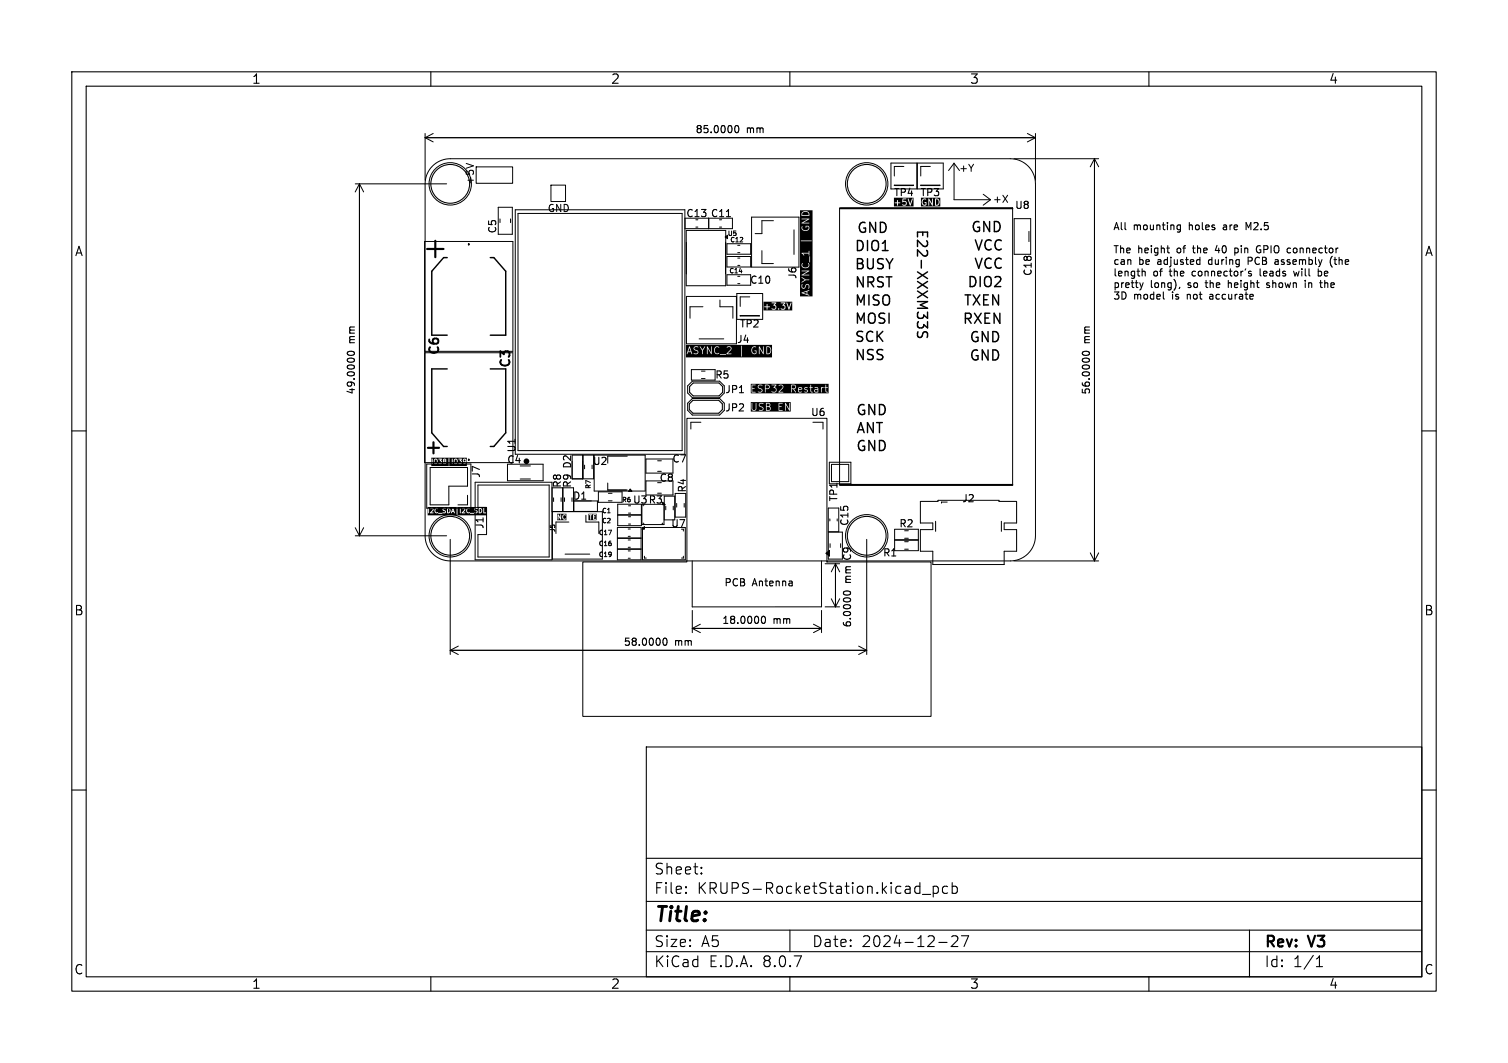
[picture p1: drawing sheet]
<svg xmlns="http://www.w3.org/2000/svg" width="210mm" height="148mm" viewBox="0 0 210 148" stroke-linecap="round" stroke-linejoin="round" font-family="sans-serif">
<defs><g id="words">
<text font-size="4.2" x="58.9" y="32.7" transform="rotate(90 58.9 32.7)">+</text>
<g font-size="2.8">
<text x="61.7" y="63.9" transform="rotate(-90 61.7 63.9)">+</text>
<text x="91" y="128.9">Title:</text>
</g>
<g font-size="2.1">
<text x="91" y="124.7">File:</text>
<text x="91" y="122">Sheet:</text>
<text x="97.1" y="124.7">KRUPS-RocketStation.kicad_pcb</text>
<text x="91" y="134.9">KiCad</text>
<text x="91" y="132.1">Size:</text>
<text x="97.7" y="132.1">A5</text>
<text x="98.7" y="134.9">E.D.A.</text>
<text x="106.3" y="134.9">8.0.7</text>
<text x="113" y="132.1">Date:</text>
<text x="120" y="132.1">2024-12-27</text>
<text x="176" y="132.3">Rev:</text>
<text x="176" y="134.9">Id:</text>
<text x="180.1" y="134.9">1/1</text>
<text x="182.4" y="132.3">V3</text>
</g>
<g font-size="1.9">
<text x="118.9" y="35.1">DIO1</text>
<text x="119.3" y="32.5">GND</text>
<text x="127.6" y="31.9" transform="rotate(90 127.6 31.9)">E22-XXXM33S</text>
<text x="135.1" y="32.4">GND</text>
<text x="135.6" y="35">VCC</text>
<text x="118.9" y="37.6">BUSY</text>
<text x="118.9" y="40.1">NRST</text>
<text x="134.6" y="40.1">DIO2</text>
<text x="135.6" y="37.5">VCC</text>
<text x="118.9" y="42.7">MISO</text>
<text x="118.9" y="47.7">SCK</text>
<text x="118.9" y="45.2">MOSI</text>
<text x="134" y="45.2">RXEN</text>
<text x="134.1" y="42.6">TXEN</text>
<text x="134.9" y="47.7">GND</text>
<text x="118.9" y="50.2">NSS</text>
<text x="134.9" y="50.3">GND</text>
<text x="119.1" y="57.9">GND</text>
<text x="119.1" y="62.9">GND</text>
<text x="119.1" y="60.4">ANT</text>
</g>
<g font-size="1.8">
<text x="35" y="11.9">1</text>
<text x="85" y="11.9">2</text>
<text x="135" y="11.9">3</text>
<text x="185" y="11.9">4</text>
<text x="10.3" y="35.9">A</text>
<text x="198.4" y="35.9">A</text>
<text x="61.5" y="49.6" transform="rotate(-90 61.5 49.6)">C6</text>
<text x="71.4" y="51.4" transform="rotate(-90 71.4 51.4)">C3</text>
<text x="10.3" y="85.9">B</text>
<text x="198.3" y="85.9">B</text>
<text x="10.3" y="135.9">C</text>
<text x="35" y="137.9">1</text>
<text x="85" y="137.9">2</text>
<text x="135" y="137.9">3</text>
<text x="185" y="137.9">4</text>
<text x="198.3" y="135.9">C</text>
</g>
<g font-size="1.4">
<text x="96.8" y="18.7">85.0000</text>
<text x="104" y="18.7">mm</text>
<text x="133.5" y="24">+Y</text>
<text x="66.1" y="25.8" transform="rotate(-90 66.1 25.8)">+5V</text>
<text x="76.2" y="29.6">GND</text>
<text x="124.4" y="27.5">TP4</text>
<text x="128.1" y="27.5">TP3</text>
<text x="138.2" y="28.3">+X</text>
<text x="141.3" y="29.3">U8</text>
<text x="69.3" y="32.6" transform="rotate(-90 69.3 32.6)">C5</text>
<text x="95.5" y="30.4">C13 C11</text>
<text x="155" y="32.1">All</text>
<text x="155" y="35.3">The</text>
<text x="157.9" y="32.1">mounting</text>
<text x="158.5" y="35.3">height</text>
<text x="164.1" y="35.3">of</text>
<text x="165.8" y="32.1">holes</text>
<text x="166.6" y="35.3">the</text>
<text x="170" y="35.3">40</text>
<text x="170.8" y="32.1">are</text>
<text x="172.9" y="35.3">pin</text>
<text x="174.2" y="32.1">M2.5</text>
<text x="176.2" y="35.3">GPIO</text>
<text x="180.7" y="35.3">connector</text>
<text x="104.4" y="39.7">C10</text>
<text x="111.1" y="39" transform="rotate(-90 111.1 39)">J6</text>
<text x="143.9" y="38.5" transform="rotate(-90 143.9 38.5)">C18</text>
<text x="155" y="36.9">can</text>
<text x="155" y="38.6">length</text>
<text x="155" y="40.2">pretty</text>
<text x="155" y="41.8">3D</text>
<text x="157.9" y="41.8">model</text>
<text x="158.6" y="36.9">be</text>
<text x="160.3" y="40.2">long),</text>
<text x="160.6" y="38.6">of</text>
<text x="161.4" y="36.9">adjusted</text>
<text x="163.1" y="38.6">the</text>
<text x="163.5" y="41.8">is</text>
<text x="165.6" y="40.2">so</text>
<text x="165.8" y="41.8">not</text>
<text x="166.5" y="38.6">connector's</text>
<text x="168.4" y="40.2">the</text>
<text x="168.8" y="36.9">during</text>
<text x="169.1" y="41.8">accurate</text>
<text x="171.7" y="40.2">height</text>
<text x="174.5" y="36.9">PCB</text>
<text x="176.1" y="38.6">leads</text>
<text x="177.4" y="40.2">shown</text>
<text x="178.5" y="36.9">assembly</text>
<text x="181.2" y="38.6">will</text>
<text x="182.9" y="40.2">in</text>
<text x="184.7" y="38.6">be</text>
<text x="185.3" y="40.2">the</text>
<text x="186.4" y="36.9">(the</text>
<text x="49.6" y="47.8" transform="rotate(-90 49.6 47.8)">mm</text>
<text x="102.5" y="48">J4</text>
<text x="102.9" y="45.8">TP2</text>
<text x="152" y="47.8" transform="rotate(-90 152 47.8)">mm</text>
<text x="99.5" y="52.9">R5</text>
<text x="49.6" y="55" transform="rotate(-90 49.6 55)">49.0000</text>
<text x="100.9" y="57.5">JP2</text>
<text x="100.9" y="54.9">JP1</text>
<text x="112.8" y="58.1">U6</text>
<text x="152" y="55" transform="rotate(-90 152 55)">56.0000</text>
<text x="70.5" y="64.7">C4</text>
<text x="72" y="63.1" transform="rotate(-90 72 63.1)">U1</text>
<text x="82.5" y="64.9">U2</text>
<text x="93.5" y="64.6">C7</text>
<text x="67" y="66.6" transform="rotate(-90 67 66.6)">J7</text>
<text x="78.3" y="68" transform="rotate(-90 78.3 68)">R8</text>
<text x="79.7" y="69.8">D1</text>
<text x="79.7" y="68" transform="rotate(-90 79.7 68)">R9 D2</text>
<text x="88" y="70.3">U3 R3</text>
<text x="91.8" y="67.3">C8</text>
<text x="95.7" y="68.7" transform="rotate(-90 95.7 68.7)">R4</text>
<text x="116.8" y="69.9" transform="rotate(-90 116.8 69.9)">TP1</text>
<text x="133.9" y="70.1">J2</text>
<text x="67.5" y="73.7" transform="rotate(-90 67.5 73.7)">J1</text>
<text x="93.4" y="73.6">U7</text>
<text x="118.3" y="73.3" transform="rotate(-90 118.3 73.3)">C15</text>
<text x="122.9" y="77.7">R1</text>
<text x="125.1" y="73.6">R2</text>
<text x="100.8" y="81.7">PCB</text>
<text x="104.8" y="81.7">Antenna</text>
<text x="118.7" y="81.2" transform="rotate(-90 118.7 81.2)">mm</text>
<text x="118.7" y="78.2" transform="rotate(-90 118.7 78.2)">C9</text>
<text x="100.5" y="87.1">18.0000</text>
<text x="107.7" y="87.1">mm</text>
<text x="118.7" y="87.5" transform="rotate(-90 118.7 87.5)">6.0000</text>
<text x="86.8" y="90.1">58.0000</text>
<text x="94" y="90.1">mm</text>
</g>
<g font-size=".9">
<text x="101.3" y="33">U5</text>
<text x="101.6" y="33.8">C12</text>
<text x="101.5" y="38.2">C14</text>
<text x="82.4" y="68.2" transform="rotate(-90 82.4 68.2)">R7</text>
<text x="83.7" y="71.6">C1</text>
<text x="86.5" y="70.1">R6</text>
<text x="77.5" y="74.2" transform="rotate(-90 77.5 74.2)">J5</text>
<text x="83.3" y="76.2">C16</text>
<text x="83.3" y="74.7">C17</text>
<text x="83.3" y="77.7">C19</text>
<text x="83.7" y="73">C2</text>
</g>
</g></defs>
<g fill="none" stroke="#000" stroke-width=".15">
<path d="M10 10h190v128h-190zM12 12h186v124h-186zM60 10v2M102.5 17.5h.1a.53 .53 0 0 1 .3 .5 .53 .53 0 0 1-.3 .5 .66 .66 0 0 1-.1-1zM110 10v2M160 10v2M101.2 30.2h.5M158.7 39.4l.3 .6M159.1 37.8h.3l.1 .6M159.2 39.4l-.2 .6M162.5 34.5h.4M162.7 35.2h.2"/>
<path d="M164 31.9h.4M164 31.4h.4M164.3 40l-.1 .2M164.4 31.3v.8l-.2 .2h-.2M166.1 34.5h.3M166.1 37.9v.4M167 36.2h.1M167.1 35.8v1M167.1 36.8h-.1M167.8 39.4h.4M168.3 36.2v.5M169.5 34.2l-.3 .7h.7"/>
<path d="M170.4 31.7v.2M171.1 39v1M171.3 39.4l-.2 .1M172 34.6l.2-.1 .2 .2-.1 .5h-.3M172 34.5v1M173.8 35.8v1M173.8 36.3h.4M173.9 31.7l-.4-.7v1M173.9 37.8h.3M173.9 38l.4 .2-.1 .2h-.2M175.4 34.8h.2l-.1 .4h-.2l-.2-.1M175.5 37.4v.9l.1 .1"/>
<path d="M175.5 34.3l-.2-.1-.2 .2M176.8 39.4h-.3l-.1 .1v.2l.4 .1v.2h-.4M177.7 36.2h.2l.1 .1v.5M178 36.8h-.3M178 36.4h-.3M180.2 37.8l.1 .6 .2-.4 .2 .4M180.3 34.5l-.2 .2v.3l.2 .2M181.8 39v.1M182.2 39.4v.6M182.6 39.4h-.2l-.2 .1M183.6 37.8h.3l.2 .2-.1 .4h-.4M183.6 37.4v1"/>
<path d="M184.5 39v1M184.9 39.4h-.3l-.1 .1M185.5 35.7a1.18 1.18 0 0 0 0 1.5M185.8 36.2h.4M185.9 35.8v.9l.2 .1M48.4 49.1a.59 .59 0 0 1 1 .1 .57 .57 0 0 1-1-.1zM100.6 56.2l-.5-.5h-3.6l-.5 .5v.8l.5 .5h3.6l.5-.5M100.6 53.8l-.5-.5h-3.6l-.5 .5v.8l.5 .5h3.6l.5-.5M103 54.7h.5M150.8 49a.54 .54 0 0 1 .9 .2 .57 .57 0 0 1-1-.1zM159 40l-.1 .3M162.1 41.6h.1"/>
<path d="M165.3 41v.6M165.4 41l-.1 .1M168.8 41h-.3M168.8 41.3h-.2l-.2 .1 .1 .2h.3M10 60h2M198 60h2M92.5 88.9h.1a.53 .53 0 0 1 .3 .5 .53 .53 0 0 1-.3 .5 .66 .66 0 0 1-.1-1zM106.2 85.9l.1-.1a.53 .53 0 0 1 .3 .5 .53 .53 0 0 1-.3 .5 .66 .66 0 0 1-.1-.9zM117.6 82.8l-.1-.2a.53 .53 0 0 1 .5-.3 .53 .53 0 0 1 .5 .3l-.2 .2M10 110h2M90 104h108v32h-108zM90 119.5h108"/>
<path d="M198 110h2M60 136v2M90 132.5h108M90 129.5h108M90 125.5h108M95.5 124.2l.1 .1-.1 .1M95.5 124.2v.1v.1M95.5 123.5v.1M95.5 124.2v.2M95.5 123.5h.1l-.1 .1M97.7 121.5v.1v.1M97.7 121.5l-.1 .1 .1 .1"/>
<path d="M97.7 120.8v.1M97.7 121.5v.2M97.7 120.8h-.1l.1 .1M110 136v2M110 129.5v3M128.5 124.5h1.1M130 123.4v1.5M130 123.5l.4-.1 .3 .3v.4l-.2 .2-.1 .1-.4-.1M130.7 131.2h1.2M132 123.5l-.5-.1-.3 .3v.4l.2 .2 .1 .1 .5-.1M132.5 130.4l.2-.1 .5 .1a.41 .41 0 0 1 .1 .5l-.8 .9h.9M132.6 123.5l.4-.1 .3 .3v.4l-.1 .2-.2 .1-.4-.1"/>
<path d="M132.6 122.9v1.5M133.9 130.3h1l-.7 1.5M160 136v2M174 129.5v6.5M183.3 134.6h.9M183.3 133.5l.4-.4v1.5"/>
<circle cx="62.7" cy="25.6" r="2.7"/>
<circle cx="120.7" cy="25.6" r="2.7"/>
<circle cx="62.7" cy="74.6" r="2.7"/>
<circle cx="120.7" cy="74.6" r="2.7"/>
</g>
<g fill="none" stroke="#000" stroke-width=".14">
<path d="M59.2 18.6v6.5M59.2 19.2h85M59.2 19.2l1.1 .6M60.3 18.6l-1.1 .6M143.1 18.6l1.1 .6M144.2 18.6v6.5M144.2 19.2l-1.1 .6M49.5 25.6h12.7M50.1 25.6v49M50.1 25.6l.5 1.1M50.1 25.6l-.6 1.1M59.1 33.6h12.3v15.3h-12.3z"/>
<path d="M60.2 23.1a3.5 3.5 0 0 1 2.5-1h78a3.5 3.5 0 0 1 3.5 3.5v49a3.5 3.5 0 0 1-3.5 3.5h-78a3.5 3.5 0 0 1-3.5-3.5v-49a3.5 3.5 0 0 1 1-2.5zM64.9 22.8l1 .3M66.3 23.2h5.1v2.3h-5.1zM69.4 28.9h1.9v3.7h-1.9zM71.1 30.5v.5M71.8 29.2h23.6v34h-23.6zM72.1 29.7h22.9v33h-22.9zM76.7 25.8h2.1v2.3h-2.1zM95.4 30.4h6.6v1.4h-6.6zM95.6 32.1h5.5v7.7h-5.5zM96.9 31.6h.3M98.7 30.4v1.4"/>
<path d="M100.2 31.6h.3M101.1 33.7v4.4M101.2 35.7h3.3v1.5h-3.3zM101.2 33.9h3.3v1.5h-3.3zM102.7 35.9h.3M102.7 37h.3M102.7 39.5h.3M102.7 35.2h.3M104.5 38.3h-3.3v1.4h3.3M104.7 30.2h6.6v7h-6.6zM106.1 34.9v1.8h1.6M107.7 30.7h-1.6v1.8h-.9"/>
<path d="M110.6 32v3.4M116.9 29h24.1v38.6h-24.1zM124.1 22.7h3.6v3.6h-3.6zM124.5 25.8h2.7zM125.9 23.2h-1.4v1.3M127.8 22.7h3.6v3.6h-3.6zM128.2 25.8h2.7zM129.6 23.2h-1.4v1.3M132.9 22.7v5.1h5M132.9 22.7l.7 1M132.9 22.7l-.8 1M136.9 27l1 .8"/>
<path d="M137.9 27.8l-1 .8M141.2 22.1h11.8M141.2 30.4h2.3v5h-2.3zM143.3 32.2v1.4M152.4 22.1v56M152.4 22.1l.6 1.1M152.4 22.1l-.6 1.1M59.1 49.1h12.3v15.3h-12.3zM95.6 41.3h7v6.6h-7zM95.7 58.2h19.5v20h14.5v21.5h-48.5v-21.5h14.5zM97.4 47.2h3.4M97.6 58.8h-1.4v.9"/>
<path d="M97.7 51.7h.5M97.7 52.7h.5M97.9 42.7h-1.8v1.6M99.6 51.5h-3.3v1.4h3.3M100.3 41.8v.9h1.8v1.6M100.9 53.7l-.7-.6h-3.8l-.6 .6v1l.6 .7h3.8l.7-.7M100.9 56.1l-.7-.6h-3.8l-.6 .6v1l.6 .7h3.8l.7-.7M102.6 40.9h3.6v3.6h-3.6zM103.1 43.9l2.6 .1zM104.4 41.3h-1.3v1.4M113.2 58.8h1.4v.9M49.5 74.6h12.7"/>
<path d="M49.5 73.5l.6 1.1M50.6 73.5l-.5 1.1M59.4 64.6h6.2v6.2h-6.2zM59.9 65.1h5.2v2.6h-2.6v2.6h-2.6zM62.7 75.1v16M65.1 69v1.3h-1.3M66.2 67.1h10.7v10.8h-10.7zM66.6 67.5h9.9v10.1h-9.9v-3.2h1.2v-3.7h-1.2zM70.7 64.6h4.9v2.3h-4.9zM72.4 64.9h1.5M72.4 66.7h1.5M76.9 71.2h7v6.6h-7v-6.6"/>
<path d="M77.1 69.3v.5M78.1 69.3v.5M78.3 67.9v3.3M78.4 67.9v3.3M78.6 69.3v.5M78.7 77.2h3.4M79.2 72.7h-1.8v1.6M79.7 64.2v2.5h1.4v-3.3h-1.4v3.3M79.9 67.9v3.3M79.9 69.7l3.3 .1v1.4h-3.3zM81.2 63.4h1.5v3.3h-1.5zM81.4 64.8v.5"/>
<path d="M81.6 71.7v1h1.8v1.6M82.7 63.4h7.1v5h-7.1zM83.3 68.5h3.3v1.4h-3.3zM84.6 63.5h2.8M84.6 67.3v.9h2.8M84.7 68.7h.5M84.7 69.7h.5M86 75h3.3v1.4h-3.3zM86 73.4h3.3v1.5h-3.3zM86 76.5h3.3v1.4h-3.3zM86 70.2h3.3v1.5h-3.3zM86 71.7h3.3v1.5h-3.3z"/>
<path d="M87.5 75.2h.3M87.5 76.2h.3M87.5 73.7h.3M87.5 74.7h.3M87.5 76.7h.3M87.5 77.7h.3M87.5 70.4h.3M87.5 71.4h.3M87.5 71.9h.3M87.5 73h.3M89.4 70.2h3.1v2.8h-3.1zM89.5 73.4h5.9v4.5h-5.9z"/>
<path d="M89.6 72.8v.2h.1M89.7 77.4v.3h.3M90 63.9h3.7v2h-3.7zM90 67h3.7v1.9h-3.7zM91.6 64.2h.5M91.6 65.6h.5M91.6 68.7h.5M92.3 72.8v.2h-.2M92.5 69.1h1.5v3.3h-1.5zM92.7 70.5v.5M93.8 70.5v.5M94 68.7h1.5v3.3h-1.5z"/>
<path d="M94.2 70.1v.5M95.2 77.4v.3h-.3M95.3 70.1v.5M96.4 78.1v6.4h18v-6.4M114.9 78.5h2M115.3 70.7h1.5v3.3h-1.5zM115.4 74.1h1.9v3.7h-1.9zM115.5 64.4h3v3h-3zM115.6 72.2v.3M115.6 75.7v.5M115.8 64.7h2.4v2.4h-2.4zM116.3 78.5v6"/>
<path d="M116.3 78.5l.6 1.1M116.3 78.5l-.5 1.1M116.6 72.2v.3M117.1 75.7v.5M120.7 75.1v16M124.6 73.7h3.3v1.5h-3.3zM124.6 75.2h3.3v1.5h-3.3zM126 75.4h.5M126 76.5h.5M126 74.9h.5M128.2 69.8h2.4v-.1h8.5v.1h2.5v3h-1.8v.9h1.8v3.1h-1.8v1.8h-9.9v-1.8h-1.7v-3.1h1.7v-.9h-1.7zM130.3 72.6v1.4"/>
<path d="M131.9 69.9h-.8v.2M139.5 72.6v1.4M141.2 78.1h11.8M151.8 77l.6 1.1M153 77l-.6 1.1M62.7 90.5h58M62.7 90.5l1.1 .6M63.8 90l-1.1 .5M96.4 85v3.1M96.4 87.5h18M96.4 87.5l1.1 .6M97.5 86.9l-1.1 .6"/>
<path d="M113.3 86.9l1.1 .6M114.4 85v3.1M114.4 87.5l-1.1 .6M114.9 84.5h2M115.8 83.4l.5 1.1M116.9 83.4l-.6 1.1M119.6 90l1.1 .5M120.7 90.5l-1.1 .6"/>
<circle cx="62.7" cy="25.6" r="2.95"/>
<circle cx="65.3" cy="34" r=".05"/>
<circle cx="120.7" cy="25.6" r="2.95"/>
<circle cx="62.7" cy="74.6" r="2.95"/>
<circle cx="65.3" cy="64" r=".05"/>
<circle cx="120.7" cy="74.6" r="2.95"/>
</g>
<g fill="#000">
<path d="M111.8 29.7a.48 .48 0 0 1 .5-.2 .48 .48 0 0 1 .3 .5h-.9zM124.5 27.5h2.7v1.2h-2.7v-.5l.4 .1 .1 .3v-.3h.4l-.4-.2 .7 .1 .3-.1 .1 .1v.3h-.3l-.1-.1-.1 .1 .2 .1h.4l.1-.2-.1-.3-.2-.1h-.2v-.2l.4-.1h.2l.4 .9 .3-.9h-.1l-.2 .7-.3-.8h-.8l-.1 .5h-.6v-.3l-.1 .4h-.4zM130.3 27.8a.38 .38 0 0 1 .4 .3 .38 .38 0 0 1-.4 .4zM128.3 27.5h2.6v1.2h-2.6v-.6h.1l.1 .4 .2 .1 .3-.1v-.4l-.3 .1 .2 .1v.2a.36 .36 0 0 1-.4-.4 .36 .36 0 0 1 .5-.3v-.1h.3v.9h.1v-.7l.4 .7h.1v-.9h.3l.1 .9h.3l.2-.2v-.3l-.2-.4-.8-.1v.7l-.4-.7-.8 .1-.2 .4h-.1zM96 48.4l.2 .5h-.4zM106.6 53.7h.4l.1 .3-.5 .1zM106.8 56.2h.3l.1 .3-.4 .1zM106.8 48.3a.45 .45 0 0 1 .5 .5 .45 .45 0 0 1-.5 .4zM106.8 56.7h.4v.3l-.4 .1zM95.5 48h12v1.8h-12v-.5l5.6 .1v-.1h-5.6h.2l.1-.3h.4l.2 .3-.3-.8h.5l.1 .2 .4 .2v.3h-.5l.2 .1h.3l.2-.3-.2-.2-.4-.2 .1-.2 .6-.1 .4 .5v.5l.1-.5 .3-.5h.2l.1 1v-.8l.5 .8 .1-.6h.3l.1 .5 .3 .1h2v-.1h-.5l.5-.5 .1-.3-.3-.2-.4 .1 .1 .1 .3-.1 .2 .2-.6 .8h-1.1l.1-.1a.43 .43 0 0 1-.7-.3 .43 .43 0 0 1 .5-.5h.2l-.3-.2-.2 .1-.3 .4h-.3l-.1-.5v.9l-.5-.9h-.4l-.3 .5-.3-.5h-.7l-.2 .3h-.5l-.1-.3-.4 1.1h-.1v-1.1h7.7v1.5l.1-1h1.3l.1 .5 .3 .1 .4-.1-.1-.4h-.2l.2 .1-.1 .3a.44 .44 0 0 1-.5-.5 .44 .44 0 0 1 .6-.4h.4v1l.1-.8 .5 .8 .1-1h.3l.1 1h.4l.2-.3-.1-.5-.3-.3-.7 .1v.8l-.6-.9-.8 .1-.3 .4h-1.3v-.6l-7.8 .1zM104.6 56h5.5v1.3h-5.5v-1.2h.1v.9l.2 .2 .4-.1v-.8h.4l.1 .3 .4 .3-.1 .2-.4-.1v.1h.5l.1-.1v-.3l-.5-.2v-.2l.1-.1h.4v-.1h.4v1.1h.4l.2-.2v-.2l-.1-.2 .1-.3-.1-.2h1.2l.1 1.1h.5l-.5-.1v-.4l.4-.1h-.4v-.4l.8-.1v1.1l.1-.1v-.8l.5 .9 .1-.1v-1l-.1 .9-.5-.9h-3.5l-.2 .2h-.4v-.2l-.1 .8-.1 .2h-.2l-.1-.2v-.8h-.2zM106.3 42h4v1.2h-4v-.5l.5 .1v.3h.1v-.3l.3-.1h-.3l-.1-.4v.1v.3h-.5v-.6l1.6 .1-.2 .3 .3 .1v.3l-.1 .1-.4-.1v.1l.1 .1h.3l.2-.1h.2l.1 .1 .1-.1v-.1l-.4 .1v-.3l-.2-.3 .2-.3 1.1 .1-.2 .3 .2 .1 .1 .3-.2 .1-.4-.1v.1l.2 .1 .4-.1 .1-.3-.2-.3 .2-.2h.1l.4 .9 .3-.9h-.1l-.2 .7-.3-.8h-3.3z"/>
<path d="M110.3 53.7h.4v.3l-.4 .1zM111.3 54h.2l.1 .1-.4 .1zM111.8 40.8l.5-.2v.3zM111.4 29.3h1.8v12h-1.8v-.5l1.3 .3-.3-.1v-.4l.3-.1v-.1l-1.3 .4v-1.1h.2v.3l.3 .2 .2-.1 .3-.5 .2 .2v.4l.1-.2v-.2l-.2-.3-.3 .1-.3 .5-.2-.1v-.5l-.1 .2h-.2v-1.1h.2l.5 .4-.5 .3 .6-.3h.5l-.5-.1-.5-.3h-.3v-.3h1.3v-.1h-.8l.8-.5h-1.1l.1 .1h.8l-.9 .5h-.2v-1.4h.2l.2 .3 .5 .1 .4-.2v-.2l-.1-.3a.43 .43 0 0 1-.4 .7 .43 .43 0 0 1-.4-.5v-.2l-.2 .3h-.2v-1.2h1.3v.8l.1-.8h-1.4v-.5h.2l.4 .4-.2-.3h.8v.3l.1-.1v-.6l-.1 .3h-1.2v-1.7l.2 .1 1.4-.1h-1.6v-1.9h.2l.2 .5 .4 .1 .4-.2 .1-.3-.1-.3-.4 .1v.2l.1-.2 .3 .1a.44 .44 0 0 1-.5 .5 .44 .44 0 0 1-.4-.6l-.1 .1h-.2v-.5h1.3v-.1h-.8l.8-.5-1.1-.1 .1 .1h.8l-.9 .6h-.2v-1.3h.2l.1 .3h1v-.3l-.1-.3-.4-.1h-.3l-.3 .4h-.2zM113.5 54.3h.4v.2h-.4zM104.6 53.4h10.8v1.4h-10.8v-1.2h.1v1.1l.5-.1h-.4v-.5h.3l-.3-.1v-.2h.7l.1 .3 .5 .2-.2 .3-.3-.1-.1 .1h.6l.1-.2-.1-.2-.4-.2-.1-.2 .2-.1h.3l.1-.1h.3l.1 1.1v-.5h.4l.2-.2v-.2l-.2-.2 1 .1-.3 .3 .3 .1v.3l-.1 .2-.4-.1 .1 .2h1.5l-.1-.1h-.4l.4-.5 .1-.3-.1-.2h1.2v1.1l.1-.5h.2l.4 .4-.3-.4 .2-.1h.3v.4l.2 .2 .4-.1-.4-.1-.1-.2 .5-.1v-.1h.3l.1 .2 .3 .1-.1 .2-.2-.1-.1 .1 .4 .1 .1-.3-.4-.3 .1-.1h.3l-.1-.1 .5 .1v.5l.1 .2 .2-.1-.2-.1v-.1h.4l.1 .2 .4 .1 .1-.6-.1-.2h.4l.1 .8 .1-.6 .3-.2 .2 .1v.6h.3l-.2-.2v-.4l.2-.1h-.2l-.1-.3v.3l-.6 .1-.8-.1-.2 .1h.4l.1 .1-.3 .1-.2 .2h-.4v-.4l.2-.1h-.2l-.1-.3v.3h-.7l-.2 .2h-.3l-.2-.2h-.2l-.2 .2h-.3l.1-.3-.3-.2h-2l-.2 .1h.5l.1 .3-.6 .6h-.4l.1-.4-.2-.3 .2-.3h-2.3l-.3 .2h-.7v-.1l.4-.1h-.6zM62.4 70.8a.25 .25 0 0 1 .2 .3 .25 .25 0 0 1-.2 .2zM63.1 71v.2h-.1zM63.3 64h.3v.3l-.1 .2-.2-.1zM64.6 64h.2v.2h-.2zM60.1 63.7h4.9v1.2h-4.9v-1l.1 .7h.1v-.5h.1l.1 .5h.3l.2-.5-.2-.2h.2l.1 .1h.3l-.2 .2 .2 .1v.2l-.3-.1v.2h.4l.1-.3-.2-.2 .3-.1v.5l.3 .1 .2-.2v-.4l-.2-.1h.5v.9h.1v-.9h.3l.1 .7v-.5h.2l.1 .5h.2l.2-.1v-.4l-.1-.2 .5 .1-.1 .2 .2 .1v.1h-.3l.1 .2 .3-.1v-.5h.2v.3l.3 .1-.3 .1 .1 .1h.2l.1-.3v-.3l-.1-.1h-.2l-.1 .1h-.2v-.1h-.9l-.2 .2h-.2v-.2h-.4l-.1-.1-.7 .1-.1 .1h-.2v-.1h-.9l-.2 .2h-.1v-.2h-.2zM66.8 70.8a.25 .25 0 0 1 .2 .3 .25 .25 0 0 1-.2 .2z"/>
<path d="M59.6 70.6h8.2v1.2h-8.2v-1l.1 .7 .1-.1 .5 .1v-.1l-.2-.1 .3-.3h.1l.2 .4h.3l.1 .1h.5v-.1h-.7l.1-.1h-.2a.27 .27 0 0 1-.1-.4h.9l.1 .2 .3 .1-.1 .1h-.3v.1l.3 .1 .2-.3-.4-.3 .6-.1v.7h.6l.1-.2h.2l.1 .2v-.1l-.2-.7h.5v1l.1-.1v-.8h.3l.1 .7 .1-.1 .6 .1v-.1l-.3-.1 .3-.3h.1l.2 .4h.3l.1 .1h.5v-.1h-.7l.1-.1h-.2a.27 .27 0 0 1-.1-.4h.9l.1 .2 .3 .1-.1 .1h-.2v.1l.2 .1 .2-.3-.3-.3 .5-.1v.6l.2 .1 .2-.1 .1-.2-.2-.4h.3v.6h.4l-.3-.1v-.6h-1.2l-.2 .2h-.9h.3l-.2-.2-.2 .1-.1 .2h-.1v-.2l-.3-.1-.2 .2 .3-.1 .1 .2-.4 .4h-.1v-.6h-.5v-.1h-.7l-.2 .7h-.2l.1-.4v-.2l-.2-.1h-.7l-.2 .2h-.9h.3l-.2-.2-.2 .1-.1 .2h-.1l-.1-.2-.3-.1-.1 .2 .3-.1v.2l-.3 .4h-.1l-.1-.6h-.1zM77.6 71.5h1.3v.9h-1.3v-.7h.1v.7l.1-.1v-.4l.3 .5v-.1v-.4h.2l.2 .4 .1 .1 .2-.2a.26 .26 0 0 1-.4-.2 .26 .26 0 0 1 .4-.2l-.3-.2-.1 .1-.1 .2h-.2v-.3l-.1 .5-.2-.5-.2 .1zM81.9 71.5h1.2v.9h-1.2v-.8l.3 .1v.7l.1-.1v-.6h.2h.1v.6h.4v-.1h-.3v-.2h.2l-.2-.1v-.2h.3v-.1h-1.1z"/>
</g>
<path d="M61.8 35.9l-1.7 1.9v8.9h2.2M68.3 35.9h.5l1.6 1.9v8.9h-2.1M62.3 51.4h-2.2v8.9l1.7 1.9M68.3 51.4h2.1v8.9l-1.6 1.9h-.5M127.8 46.2v.5l.1 .2 .3 .1a.67 .67 0 0 0 .4-.7l.2-.1 .3 .1v.7M127.8 45.5l.2 .2h.4l.2-.2M129.2 44.8v.9l-.6-.5" fill="none" stroke="#000" stroke-width=".2"/>
<path d="M117 29h24M117 67.5h24" fill="none" stroke="#000" stroke-width=".25"/>
<g fill="#000" stroke="#000" stroke-width=".14">
<path d="M101 33l.3-.2v.4zM87.8 68.1l.2 .3h-.5zM89.7 73.3v.4h-.3zM92.3 69.9l.3 .4h-.3zM115 77l.5-.4v.8z"/>
<circle cx="65.3" cy="34.1" r=".05"/>
<circle cx="65.3" cy="34" r=".05"/>
<circle cx="65.3" cy="64.1" r=".05"/>
<circle cx="65.3" cy="64" r=".05"/>
</g>
<circle cx="73.3" cy="64.2" r=".2" fill="none" stroke="#000" stroke-width=".4"/>
<use href="#words"/>
</svg>
